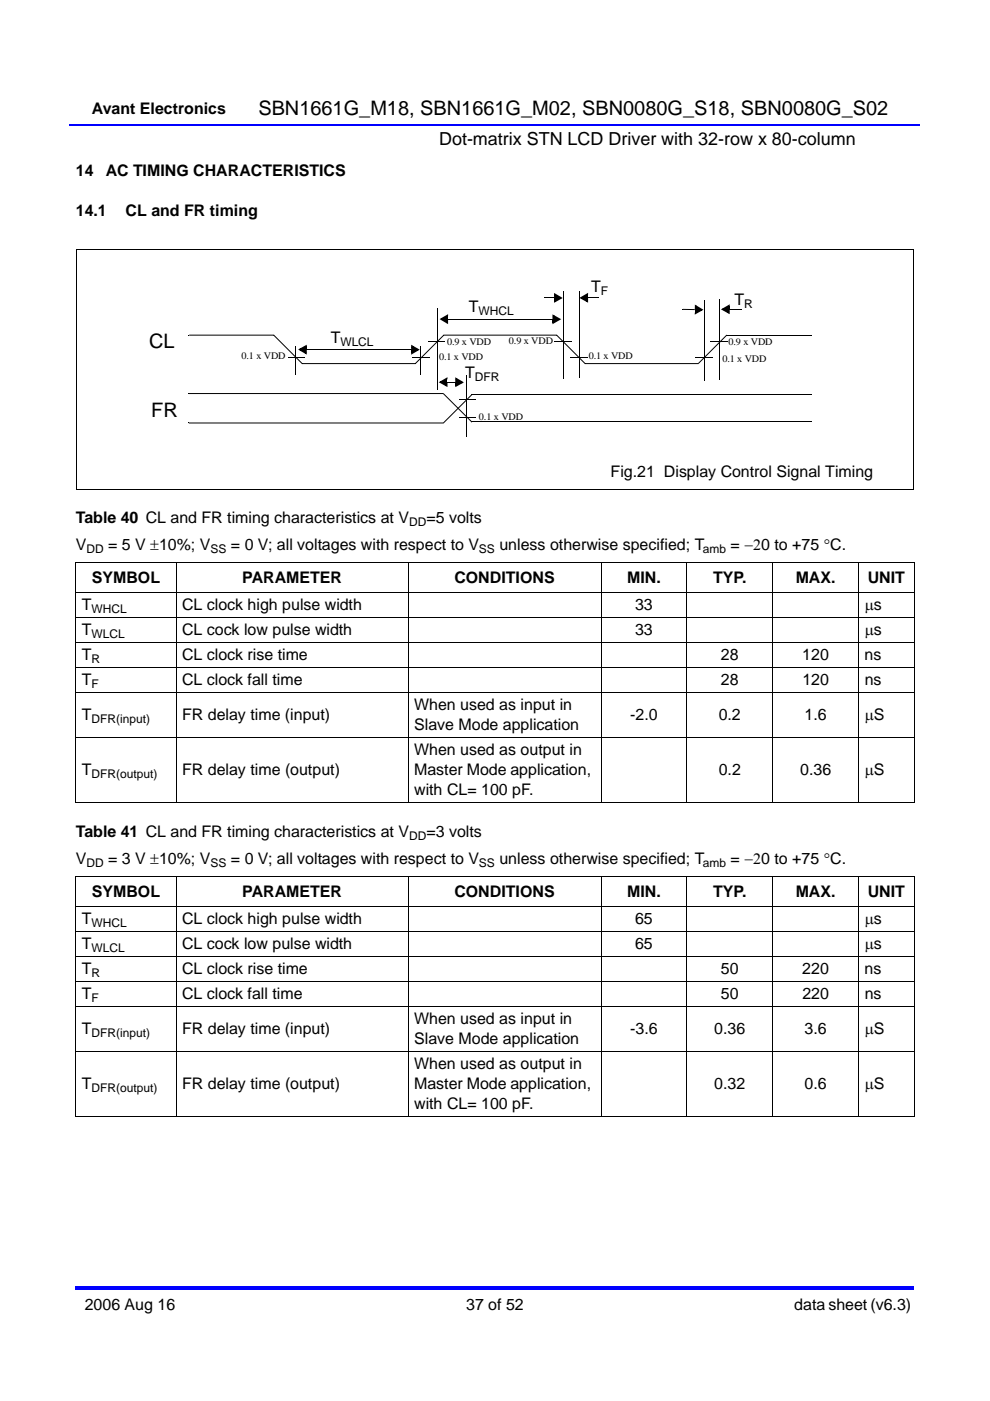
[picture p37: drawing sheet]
<svg xmlns="http://www.w3.org/2000/svg" width="210mm" height="297mm" viewBox="0 0 210 297" stroke-linecap="round" stroke-linejoin="round" font-family="sans-serif">
<defs><g id="words">
<g font-size="4.2">
<text x="54.8" y="24.3">SBN1661G_M18, SBN1661G_M02, SBN0080G_S18, SBN0080G_S02</text>
<text x="31.6" y="73.9">CL</text>
<text x="32.1" y="88.4">FR</text>
</g>
<text font-size="3.8" x="93.1" y="30.8">Dot-matrix STN LCD Driver with 32-row x 80-column</text>
<g font-size="3.4">
<text x="19.5" y="24.2">Avant Electronics</text>
<text x="16.1" y="37.3">14</text>
<text x="22.4" y="37.3">AC TIMING CHARACTERISTICS</text>
<text x="16.1" y="45.8">14.1</text>
<text x="26.6" y="45.8">CL and FR timing</text>
<text x="125.4" y="62">T</text>
<text x="155.8" y="64.7">T</text>
<text x="99.4" y="66.2">T</text>
<text x="70.1" y="72.7">T</text>
<text x="98.6" y="80.2">T</text>
<text x="129.5" y="101.2">Fig.21 Display Control Signal Timing</text>
<text x="16.1" y="110.8">Table 40 CL and FR timing characteristics at V</text>
<text x="90.4" y="110.8">=5 volts</text>
<text x="16.1" y="116.6">V</text>
<text x="22.9" y="116.6">= 5 V ±10%; V</text>
<text x="49" y="116.6">= 0 V; all voltages with respect to V</text>
<text x="105.9" y="116.6">unless otherwise specified; T</text>
<text x="155" y="116.6">= −20 to +75 °C.</text>
<text x="19.5" y="123.5">SYMBOL</text>
<text x="51.4" y="123.5">PARAMETER</text>
<text x="96.4" y="123.5">CONDITIONS</text>
<text x="133" y="123.5">MIN.</text>
<text x="151.3" y="123.5">TYP.</text>
<text x="168.8" y="123.5">MAX.</text>
<text x="184.1" y="123.5">UNIT</text>
<text x="17.4" y="129.3">T</text>
<text x="38.6" y="129.3">CL clock high pulse width</text>
<text x="134.7" y="129.3">33</text>
<text x="183.4" y="129.3">μs</text>
<text x="17.4" y="134.6">T</text>
<text x="38.6" y="134.6">CL cock low pulse width</text>
<text x="134.7" y="134.6">33</text>
<text x="183.4" y="134.6">μs</text>
<text x="17.4" y="139.9">T</text>
<text x="38.6" y="139.9">CL clock rise time</text>
<text x="152.9" y="139.9">28</text>
<text x="170.2" y="139.9">120</text>
<text x="183.4" y="139.9">ns</text>
<text x="17.4" y="145.2">T</text>
<text x="38.6" y="145.2">CL clock fall time</text>
<text x="152.9" y="145.2">28</text>
<text x="170.2" y="145.2">120</text>
<text x="183.4" y="145.2">ns</text>
<text x="17.4" y="152.6">T</text>
<text x="38.6" y="152.6">FR delay time (input)</text>
<text x="87.8" y="150.5">When used as input in</text>
<text x="87.8" y="154.7">Slave Mode application</text>
<text x="133.7" y="152.6">-2.0</text>
<text x="152.4" y="152.6">0.2</text>
<text x="170.7" y="152.6">1.6</text>
<text x="183.4" y="152.6">μS</text>
<text x="87.8" y="160">When used as output in</text>
<text x="17.4" y="164.3">T</text>
<text x="38.6" y="164.3">FR delay time (output)</text>
<text x="87.8" y="164.3">Master Mode application,</text>
<text x="152.4" y="164.3">0.2</text>
<text x="169.7" y="164.3">0.36</text>
<text x="183.4" y="164.3">μS</text>
<text x="87.8" y="168.5">with CL= 100 pF.</text>
<text x="16.1" y="177.4">Table 41 CL and FR timing characteristics at V</text>
<text x="90.4" y="177.4">=3 volts</text>
<text x="16.1" y="183.2">V</text>
<text x="22.9" y="183.2">= 3 V ±10%; V</text>
<text x="49" y="183.2">= 0 V; all voltages with respect to V</text>
<text x="105.9" y="183.2">unless otherwise specified; T</text>
<text x="155" y="183.2">= −20 to +75 °C.</text>
<text x="19.5" y="190.1">SYMBOL</text>
<text x="51.4" y="190.1">PARAMETER</text>
<text x="96.4" y="190.1">CONDITIONS</text>
<text x="133" y="190.1">MIN.</text>
<text x="151.3" y="190.1">TYP.</text>
<text x="168.8" y="190.1">MAX.</text>
<text x="184.1" y="190.1">UNIT</text>
<text x="17.4" y="195.9">T</text>
<text x="38.6" y="195.9">CL clock high pulse width</text>
<text x="134.7" y="195.9">65</text>
<text x="183.4" y="195.9">μs</text>
<text x="17.4" y="201.2">T</text>
<text x="38.6" y="201.2">CL cock low pulse width</text>
<text x="134.7" y="201.2">65</text>
<text x="183.4" y="201.2">μs</text>
<text x="17.4" y="206.5">T</text>
<text x="38.6" y="206.5">CL clock rise time</text>
<text x="152.9" y="206.5">50</text>
<text x="170.2" y="206.5">220</text>
<text x="183.4" y="206.5">ns</text>
<text x="17.4" y="211.8">T</text>
<text x="38.6" y="211.8">CL clock fall time</text>
<text x="152.9" y="211.8">50</text>
<text x="170.2" y="211.8">220</text>
<text x="183.4" y="211.8">ns</text>
<text x="17.4" y="219.2">T</text>
<text x="38.6" y="219.2">FR delay time (input)</text>
<text x="87.8" y="217.1">When used as input in</text>
<text x="87.8" y="221.3">Slave Mode application</text>
<text x="133.7" y="219.2">-3.6</text>
<text x="151.5" y="219.2">0.36</text>
<text x="170.6" y="219.2">3.6</text>
<text x="183.4" y="219.2">μS</text>
<text x="87.8" y="226.6">When used as output in</text>
<text x="17.4" y="230.8">T</text>
<text x="38.6" y="230.8">FR delay time (output)</text>
<text x="87.8" y="230.8">Master Mode application,</text>
<text x="151.5" y="230.8">0.32</text>
<text x="170.7" y="230.8">0.6</text>
<text x="183.4" y="230.8">μS</text>
<text x="87.8" y="235.1">with CL= 100 pF.</text>
<text x="18" y="277.8">2006 Aug 16</text>
<text x="98.9" y="277.8">37 of 52</text>
<text x="168.5" y="277.8">data sheet (v6.3)</text>
</g>
<g font-size="2.5">
<text x="127.5" y="62.6">F</text>
<text x="157.9" y="65.3">R</text>
<text x="101.5" y="66.8">WHCL</text>
<text x="72.2" y="73.3">WLCL</text>
<text x="100.7" y="80.8">DFR</text>
<text x="86.8" y="111.4">DD</text>
<text x="18.4" y="117.3">DD</text>
<text x="44.7" y="117.3">SS</text>
<text x="101.6" y="117.3">SS</text>
<text x="149.1" y="117.3">amb</text>
<text x="19.4" y="129.9">WHCL</text>
<text x="19.4" y="135.2">WLCL</text>
<text x="19.4" y="140.5">R</text>
<text x="19.4" y="145.8">F</text>
<text x="19.4" y="153.2">DFR(input)</text>
<text x="19.4" y="164.9">DFR(output)</text>
<text x="86.8" y="178">DD</text>
<text x="18.4" y="183.8">DD</text>
<text x="44.7" y="183.8">SS</text>
<text x="101.6" y="183.8">SS</text>
<text x="149.1" y="183.8">amb</text>
<text x="19.4" y="196.5">WHCL</text>
<text x="19.4" y="201.8">WLCL</text>
<text x="19.4" y="207.1">R</text>
<text x="19.4" y="212.4">F</text>
<text x="19.4" y="219.8">DFR(input)</text>
<text x="19.4" y="231.4">DFR(output)</text>
</g>
<g font-size="2.1">
<text x="51.2" y="76.1">0.1 x VDD</text>
<text x="93.1" y="76.3">0.1 x VDD</text>
<text x="94.8" y="73.1">0.9 x VDD</text>
<text x="107.9" y="72.9">0.9 x VDD</text>
<text x="124.9" y="76.1">0.1 x VDD</text>
<text x="153.2" y="76.7">0.1 x VDD</text>
<text x="154.5" y="73.1">0.9 x VDD</text>
<text x="101.6" y="89">0.1 x VDD</text>
</g>
</g></defs>
<path d="M14.8 26.6h180.4" fill="none" stroke="#00f" stroke-width=".42"/>
<path d="M16.1 272.6h177.8v.7h-177.8z" fill="#00f"/>
<g fill="none" stroke="#000" stroke-width=".21">
<path d="M16.2 52.9h177.7M16.2 52.8v51M193.8 52.9v51M61.2 75.8h3.5M62.7 73.5v6M65.1 74.1h22.2M87.6 75.8h3.5M89.3 73.4v6.1M90.8 72.4h3.5M92.7 65.4v17.3M95 67.7h22.3M98.8 79.7v12.9"/>
<path d="M115.5 63.2h2.1M117.7 72.4h3.5M119.6 61.9v18.4M121.1 75.8h3.5M122.9 61.8v18.4M124.6 63.2h2.2M147.7 75.8h3.5M149.4 63.7v17.1M150.8 72.4h3.5M152.7 63.6v16.9M154.1 71.1h18M154.8 65.6h2.6"/>
<path d="M40 83.4h54.1M40 89.7h54.1M97.4 84.7h3.5M97.5 88.4h3.4M100.1 89.5h72.2M100.1 83.7h72.2M16 119.2h178M16.1 119.3v50.6M16.1 103.8h177.7M37.3 119.1v51.1M86.6 119.1v51.1M127.5 119.1v51.1"/>
<path d="M145.7 119.1v51.1M163.9 119.1v51.1M182.1 119.1v51.1M193.9 119.3v50.6M16 125.6h178M16 130.9h178M16 136.2h178M16 141.5h178M16 146.8h178M16 156.3h178M16 170.1h178M16 185.7h178"/>
<path d="M16 192.2h178M16 197.5h178M16.1 185.8v50.7M37.3 185.6v51.1M86.6 185.6v51.1M127.5 185.6v51.1M145.7 185.6v51.1M163.9 185.6v51.1M182.1 185.6v51.1M193.9 185.8v50.7M16 202.8h178M16 208h178"/>
<path d="M16 213.3h178M16 222.9h178M16 236.6h178"/>
</g>
<g fill="#000">
<path d="M40 71l.1 .2zM40.1 71h18l6.1 6-.1 .2v-.2h24l.1 .2-.2-.2 6.1-6h24l6.1 6-.1 .2v-.2h24l.1 .2h-24.1l-6.1-6.1 .2-.1-.1 .2h-24v-.2l.1 .1-6.1 6.1h-24l-6.1-6.1 .1-.1v.2h-18zM61.1 75.7l.1 .2zM62.6 73.4l.2 .1zM64.6 73.4h.5v.7h-.5zM65 74l.1 .2zM63.2 74.1l1.9-1-.1 .5-1.2 .7-.3-.4 1.5 .7-.3 .4-.1-.9h.5v1.1zM87.2 73.1l1.8 1-1.8 1.1 .1-.5 1.2-.7 .2 .3-1.4-.7 .2-.3 .1 .8h-.4zM87.2 74.1h.4v.7h-.4zM87.5 75.7l.1 .2zM89.2 73.3l.2 .1zM90.7 72.3l.1 .2z"/>
<path d="M92.6 65.3l.2 .1zM94.6 67h.4v.7h-.4zM94.9 67.6l.1 .2zM93.2 67.6l1.8-1-.1 .6-1.2 .6-.2-.3 1.4 .7-.2 .3-.1-.8h.4v1zM98.7 79.6l.3 .1zM115.4 63.1l.1 .2zM117.2 66.7l1.8 1-1.8 1 .1-.5 1.2-.7 .2 .4-1.4-.7 .2-.4 .1 .9h-.4zM117.2 67.7h.4v.7h-.4zM117.5 62.1l1.8 1.1-1.8 1 .1-.5 1.2-.7 .2 .4-1.4-.7 .2-.4 .1 .9h-.4zM117.5 63.2h.4v.6h-.4zM117.6 72.3l.1 .2zM119.5 61.8l.2 .1z"/>
<path d="M121 75.7l.1 .2zM122.7 61.7l.3 .1zM124.3 62.5h.4v.7h-.4zM122.9 63.2l1.8-1.1-.1 .5-1.2 .7-.2-.3 1.4 .6-.2 .4-.1-.8h.4v1zM126.8 63.1l.1 .2zM144.7 65.5l.1 .2zM147.4 64.6l1.8 1.1-1.8 1 .1-.5 1.2-.7 .2 .3-1.4-.7 .2-.3 .1 .8h-.4zM147.4 65.6h.4v.7h-.4zM147.4 65.5l.1 .2zM147.6 75.7l.1 .2zM154.1 71l.1 .1-6 6.1-.2-.2zM149.2 63.6l.3 .1z"/>
<path d="M150.7 72.3l.1 .2zM152.6 63.5l.2 .1zM154.3 64.9h.5v.7h-.5zM154.7 65.5l.1 .2zM152.9 65.6l1.9-1.1-.1 .6-1.2 .7-.3-.4 1.5 .7-.2 .3-.2-.8h.5v1zM39.9 83.3l.1 .2zM39.9 89.6l.1 .2zM94 89.6l6.1-6.1 .1 .2-6.1 6.1zM94 83.5l.1-.1 6.1 6-.1 .2zM94.5 80.3h.4v.7h-.4zM94.8 80.9l.1 .3zM93 81l1.9-1-.1 .5-1.2 .7-.2-.3 1.4 .6-.2 .4-.1-.9h.4v1.1z"/>
<path d="M94.9 80.9h1.8v.3h-1.8zM96.6 80l1.8 1.1-1.8 1 .1-.5 1.2-.7 .2 .3-1.4-.7 .2-.3 .1 .8h-.4zM96.6 81h.4v.7h-.4zM97.3 84.6l.1 .2zM97.3 88.3l.2 .2z"/>
</g>
<path d="M63.6 74.1l1.3-.7v1.4zM87.4 73.4l1.2 .7-1.2 .7zM93.6 67.7l1.2-.7v1.4zM117.4 67l1.2 .7-1.2 .7zM117.7 62.5l1.2 .7-1.2 .6zM123.3 63.2l1.2-.7v1.3zM147.6 64.9l1.2 .8-1.2 .6zM153.4 65.6l1.2-.7v1.4zM93.5 81l1.2-.7v1.4zM96.8 80.3l1.2 .7-1.2 .7z" fill="#000"/>
<path d="M144.8 65.6h2.6" fill="none" stroke="#000" stroke-width=".25"/>
<use href="#words"/>
</svg>
